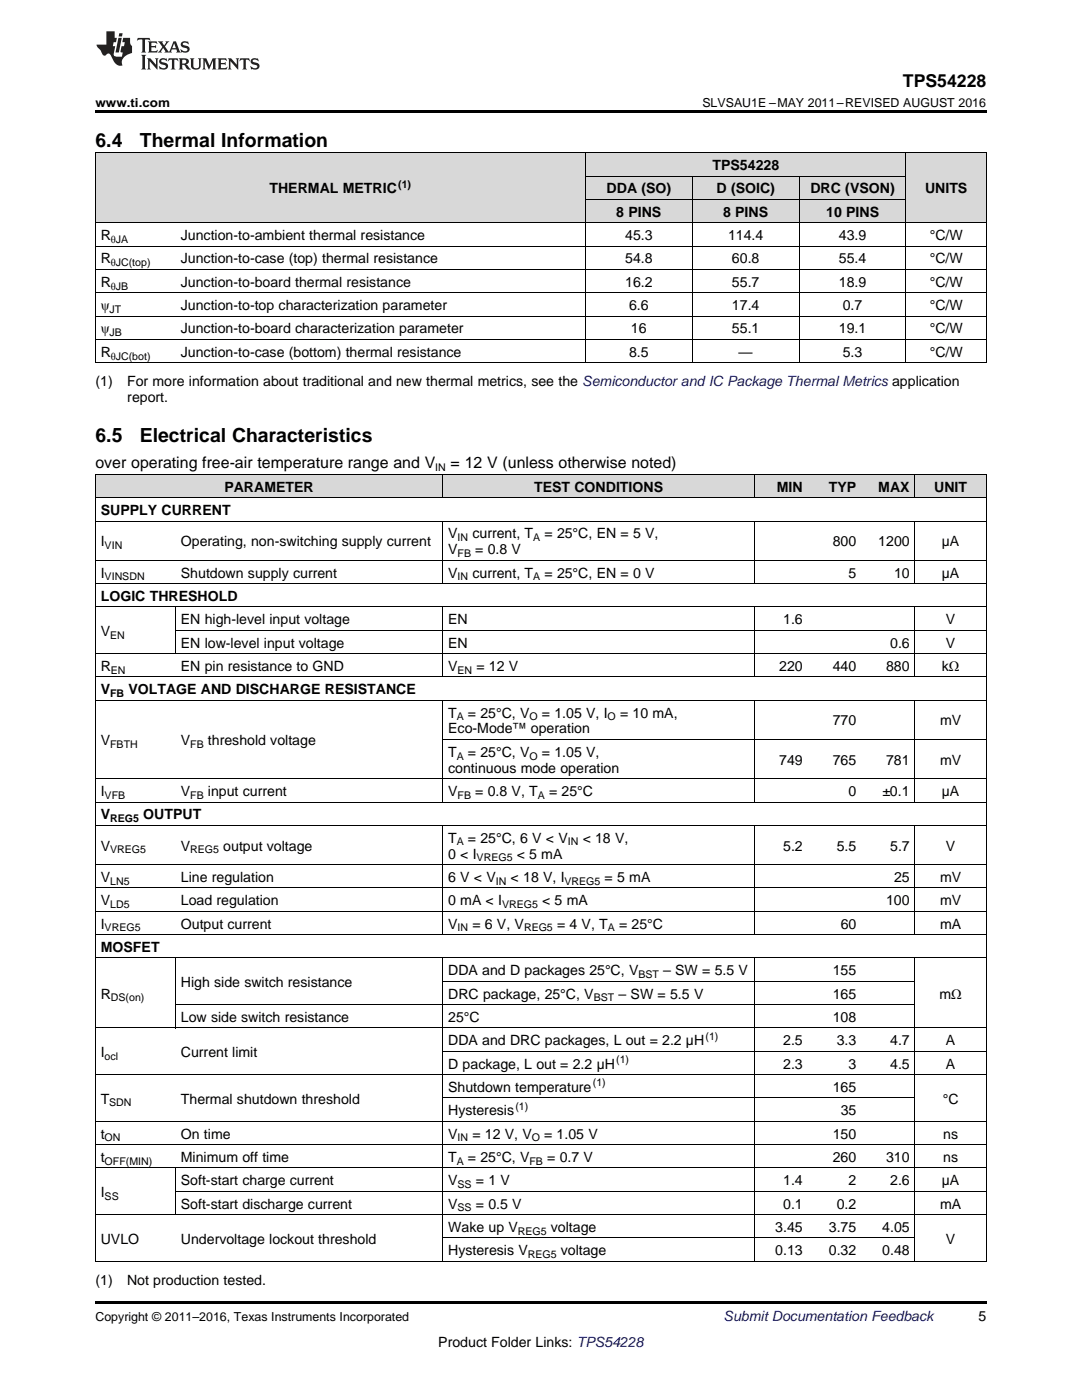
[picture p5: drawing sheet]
<svg xmlns="http://www.w3.org/2000/svg" width="216mm" height="279mm" viewBox="0 0 216 279" stroke-linecap="round" stroke-linejoin="round" font-family="sans-serif">
<defs><g id="words">
<g font-size="3.9">
<text x="19" y="29.3">6.4</text>
<text x="27.9" y="29.3">Thermal Information</text>
<text x="19" y="88.3">6.5</text>
<text x="27.9" y="88.3">Electrical Characteristics</text>
</g>
<text font-size="3.5" x="180.2" y="17.3">TPS54228</text>
<g font-size="3.2">
<text x="19" y="93.5">over operating free-air temperature range and V</text>
<text x="89.9" y="93.5">= 12 V (unless otherwise noted)</text>
</g>
<g font-size="2.8">
<text x="142.2" y="33.9">TPS54228</text>
<text x="53.8" y="38.6">THERMAL METRIC</text>
<text x="121" y="38.6">DDA (SO)</text>
<text x="143" y="38.6">D (SOIC)</text>
<text x="161.7" y="38.6">DRC (VSON)</text>
<text x="184.6" y="38.6">UNITS</text>
<text x="20.1" y="47.9">R</text>
<text x="36.1" y="47.9">Junction-to-ambient thermal resistance</text>
<text x="123" y="43.3">8 PINS</text>
<text x="124.7" y="47.9">45.3</text>
<text x="144.3" y="43.3">8 PINS</text>
<text x="145.3" y="47.9">114.4</text>
<text x="164.9" y="43.3">10 PINS</text>
<text x="167.4" y="47.9">43.9</text>
<text x="185.5" y="47.9">°C/W</text>
<text x="20.1" y="52.6">R</text>
<text x="36.1" y="52.6">Junction-to-case (top) thermal resistance</text>
<text x="124.7" y="52.6">54.8</text>
<text x="146" y="52.6">60.8</text>
<text x="167.4" y="52.6">55.4</text>
<text x="185.5" y="52.6">°C/W</text>
<text x="20.1" y="57.2">R</text>
<text x="36.1" y="57.2">Junction-to-board thermal resistance</text>
<text x="124.7" y="57.2">16.2</text>
<text x="146" y="57.2">55.7</text>
<text x="167.4" y="57.2">18.9</text>
<text x="185.5" y="57.2">°C/W</text>
<text x="20.1" y="61.9">ψ</text>
<text x="36.1" y="61.9">Junction-to-top characterization parameter</text>
<text x="125.5" y="61.9">6.6</text>
<text x="146" y="61.9">17.4</text>
<text x="168.2" y="61.9">0.7</text>
<text x="185.5" y="61.9">°C/W</text>
<text x="20.1" y="66.5">ψ</text>
<text x="20.1" y="71.2">R</text>
<text x="36.1" y="66.5">Junction-to-board characterization parameter</text>
<text x="36.1" y="71.2">Junction-to-case (bottom) thermal resistance</text>
<text x="125.5" y="71.2">8.5</text>
<text x="125.9" y="66.5">16</text>
<text x="146" y="66.5">55.1</text>
<text x="147.4" y="71.2">—</text>
<text x="167.4" y="66.5">19.1</text>
<text x="168.2" y="71.2">5.3</text>
<text x="185.5" y="66.5">°C/W</text>
<text x="185.5" y="71.2">°C/W</text>
<text x="19" y="77">(1)</text>
<text x="25.4" y="77">For more information about traditional and new thermal metrics, see the Semiconductor and IC Package Thermal Metrics application</text>
<text x="25.4" y="80.2">report.</text>
<text x="44.8" y="98.1">PARAMETER</text>
<text x="106.6" y="98.1">TEST CONDITIONS</text>
<text x="155" y="98.1">MIN</text>
<text x="165.4" y="98.1">TYP</text>
<text x="175.3" y="98.1">MAX</text>
<text x="186.4" y="98.1">UNIT</text>
<text x="20.1" y="102.8">SUPPLY CURRENT</text>
<text x="89.4" y="107.4">V</text>
<text x="94.3" y="107.4">current, T</text>
<text x="108.7" y="107.4">= 25°C, EN = 5 V,</text>
<text x="20.1" y="109">I</text>
<text x="36.1" y="109">Operating, non-switching supply current</text>
<text x="89.4" y="110.6">V</text>
<text x="94.8" y="110.6">= 0.8 V</text>
<text x="166.2" y="109">800</text>
<text x="175.3" y="109">1200</text>
<text x="187.9" y="109">µA</text>
<text x="20.1" y="115.3">I</text>
<text x="20.1" y="119.9">LOGIC THRESHOLD</text>
<text x="36.1" y="115.3">Shutdown supply current</text>
<text x="89.4" y="115.3">V</text>
<text x="94.3" y="115.3">current, T</text>
<text x="108.7" y="115.3">= 25°C, EN = 0 V</text>
<text x="169.3" y="115.3">5</text>
<text x="178.4" y="115.3">10</text>
<text x="187.9" y="115.3">µA</text>
<text x="36.1" y="124.6">EN high-level input voltage</text>
<text x="89.4" y="124.6">EN</text>
<text x="156.3" y="124.6">1.6</text>
<text x="188.7" y="124.6">V</text>
<text x="20.1" y="126.9">V</text>
<text x="36.1" y="129.2">EN low-level input voltage</text>
<text x="89.4" y="129.2">EN</text>
<text x="177.6" y="129.2">0.6</text>
<text x="188.7" y="129.2">V</text>
<text x="20.1" y="133.9">R</text>
<text x="36.1" y="133.9">EN pin resistance to GND</text>
<text x="89.4" y="133.9">V</text>
<text x="95.1" y="133.9">= 12 V</text>
<text x="155.5" y="133.9">220</text>
<text x="166.2" y="133.9">440</text>
<text x="176.8" y="133.9">880</text>
<text x="187.9" y="133.9">kΩ</text>
<text x="20.1" y="138.5">V</text>
<text x="25.6" y="138.5">VOLTAGE AND DISCHARGE RESISTANCE</text>
<text x="89.4" y="143.2">T</text>
<text x="93.4" y="143.2">= 25°C, V</text>
<text x="108.1" y="143.2">= 1.05 V, I</text>
<text x="123.7" y="143.2">= 10 mA,</text>
<text x="20.1" y="148.7">V</text>
<text x="36.1" y="148.7">V</text>
<text x="41.5" y="148.7">threshold voltage</text>
<text x="89.4" y="146.4">Eco-Mode™ operation</text>
<text x="166.2" y="144.8">770</text>
<text x="187.6" y="144.8">mV</text>
<text x="89.4" y="151">T</text>
<text x="89.4" y="154.2">continuous mode operation</text>
<text x="93.4" y="151">= 25°C, V</text>
<text x="108.1" y="151">= 1.05 V,</text>
<text x="155.5" y="152.6">749</text>
<text x="166.2" y="152.6">765</text>
<text x="176.8" y="152.6">781</text>
<text x="187.6" y="152.6">mV</text>
<text x="20.1" y="158.9">I</text>
<text x="36.1" y="158.9">V</text>
<text x="41.5" y="158.9">input current</text>
<text x="89.4" y="158.9">V</text>
<text x="94.8" y="158.9">= 0.8 V, T</text>
<text x="109.6" y="158.9">= 25°C</text>
<text x="169.3" y="158.9">0</text>
<text x="176.1" y="158.9">±0.1</text>
<text x="187.9" y="158.9">µA</text>
<text x="20.1" y="163.5">V</text>
<text x="28.6" y="163.5">OUTPUT</text>
<text x="20.1" y="169.8">V</text>
<text x="36.1" y="169.8">V</text>
<text x="44.6" y="169.8">output voltage</text>
<text x="89.4" y="168.2">T</text>
<text x="89.4" y="171.3">0 &lt; I</text>
<text x="93.4" y="168.2">= 25°C, 6 V &lt; V</text>
<text x="103.1" y="171.3">&lt; 5 mA</text>
<text x="116.3" y="168.2">&lt; 18 V,</text>
<text x="156.3" y="169.8">5.2</text>
<text x="167" y="169.8">5.5</text>
<text x="177.6" y="169.8">5.7</text>
<text x="188.7" y="169.8">V</text>
<text x="20.1" y="176">V</text>
<text x="36.1" y="176">Line regulation</text>
<text x="89.4" y="176">6 V &lt; V</text>
<text x="101.9" y="176">&lt; 18 V, I</text>
<text x="120.6" y="176">= 5 mA</text>
<text x="178.4" y="176">25</text>
<text x="187.6" y="176">mV</text>
<text x="20.1" y="180.7">V</text>
<text x="20.1" y="185.3">I</text>
<text x="36.1" y="180.7">Load regulation</text>
<text x="36.1" y="185.3">Output current</text>
<text x="89.4" y="180.7">0 mA &lt; I</text>
<text x="89.4" y="185.3">V</text>
<text x="94.3" y="185.3">= 6 V, V</text>
<text x="108.2" y="180.7">&lt; 5 mA</text>
<text x="111.2" y="185.3">= 4 V, T</text>
<text x="123.5" y="185.3">= 25°C</text>
<text x="167.7" y="185.3">60</text>
<text x="176.8" y="180.7">100</text>
<text x="187.6" y="180.7">mV</text>
<text x="187.6" y="185.3">mA</text>
<text x="20.1" y="190">MOSFET</text>
<text x="36.1" y="197">High side switch resistance</text>
<text x="89.4" y="194.6">DDA and D packages 25°C, V</text>
<text x="132.3" y="194.6">– SW = 5.5 V</text>
<text x="166.2" y="194.6">155</text>
<text x="20.1" y="199.3">R</text>
<text x="36.1" y="203.9">Low side switch resistance</text>
<text x="89.4" y="199.3">DRC package, 25°C, V</text>
<text x="89.4" y="203.9">25°C</text>
<text x="123.4" y="199.3">– SW = 5.5 V</text>
<text x="166.2" y="199.3">165</text>
<text x="166.2" y="203.9">108</text>
<text x="187.5" y="199.3">mΩ</text>
<text x="89.4" y="208.6">DDA and DRC packages, L out = 2.2 µH</text>
<text x="156.3" y="208.6">2.5</text>
<text x="167" y="208.6">3.3</text>
<text x="177.6" y="208.6">4.7</text>
<text x="188.7" y="208.6">A</text>
<text x="20.1" y="210.9">I</text>
<text x="36.1" y="210.9">Current limit</text>
<text x="89.4" y="213.3">D package, L out = 2.2 µH</text>
<text x="156.3" y="213.3">2.3</text>
<text x="169.3" y="213.3">3</text>
<text x="177.6" y="213.3">4.5</text>
<text x="188.7" y="213.3">A</text>
<text x="20.1" y="220.2">T</text>
<text x="36.1" y="220.2">Thermal shutdown threshold</text>
<text x="89.4" y="217.9">Shutdown temperature</text>
<text x="166.2" y="217.9">165</text>
<text x="188.1" y="220.2">°C</text>
<text x="20.1" y="227.2">t</text>
<text x="36.1" y="227.2">On time</text>
<text x="89.4" y="222.6">Hysteresis</text>
<text x="89.4" y="227.2">V</text>
<text x="94.3" y="227.2">= 12 V, V</text>
<text x="108.6" y="227.2">= 1.05 V</text>
<text x="166.2" y="227.2">150</text>
<text x="167.7" y="222.6">35</text>
<text x="188.2" y="227.2">ns</text>
<text x="20.1" y="231.9">t</text>
<text x="36.1" y="231.9">Minimum off time</text>
<text x="89.4" y="231.9">T</text>
<text x="93.4" y="231.9">= 25°C, V</text>
<text x="109.2" y="231.9">= 0.7 V</text>
<text x="166.2" y="231.9">260</text>
<text x="176.8" y="231.9">310</text>
<text x="188.2" y="231.9">ns</text>
<text x="20.1" y="238.9">I</text>
<text x="36.1" y="236.5">Soft-start charge current</text>
<text x="89.4" y="236.5">V</text>
<text x="95" y="236.5">= 1 V</text>
<text x="156.3" y="236.5">1.4</text>
<text x="169.3" y="236.5">2</text>
<text x="177.6" y="236.5">2.6</text>
<text x="187.9" y="236.5">µA</text>
<text x="36.1" y="241.2">Soft-start discharge current</text>
<text x="89.4" y="241.2">V</text>
<text x="89.4" y="245.9">Wake up V</text>
<text x="95" y="241.2">= 0.5 V</text>
<text x="109.9" y="245.9">voltage</text>
<text x="154.7" y="245.9">3.45</text>
<text x="156.3" y="241.2">0.1</text>
<text x="165.4" y="245.9">3.75</text>
<text x="167" y="241.2">0.2</text>
<text x="176" y="245.9">4.05</text>
<text x="187.6" y="241.2">mA</text>
<text x="20.1" y="248.2">UVLO</text>
<text x="36.1" y="248.2">Undervoltage lockout threshold</text>
<text x="89.4" y="250.5">Hysteresis V</text>
<text x="111.9" y="250.5">voltage</text>
<text x="154.7" y="250.5">0.13</text>
<text x="165.4" y="250.5">0.32</text>
<text x="176" y="250.5">0.48</text>
<text x="188.7" y="248.2">V</text>
<text x="19" y="256.4">(1)</text>
<text x="25.4" y="256.4">Not production tested.</text>
<text x="195.3" y="263.6">5</text>
<text x="87.5" y="268.9">Product Folder Links: TPS54228</text>
</g>
<text font-size="2.8" fill="#0000c8" x="144.4" y="263.6">Submit Documentation Feedback</text>
<g font-size="2.5">
<text x="19" y="21.4">www.ti.com</text>
<text x="140.2" y="21.4">SLVSAU1E –MAY 2011–REVISED AUGUST 2016</text>
<text x="19" y="263.6">Copyright © 2011–2016, Texas Instruments Incorporated</text>
</g>
<g font-size="2.1">
<text x="79.5" y="37.5">(1)</text>
<text x="22.1" y="48.5">θJA</text>
<text x="22.1" y="53.1">θJC(top)</text>
<text x="22.1" y="57.8">θJB</text>
<text x="21.9" y="62.4">JT</text>
<text x="21.9" y="67.1">JB</text>
<text x="22.1" y="71.8">θJC(bot)</text>
<text x="86.9" y="94.1">IN</text>
<text x="91.3" y="108">IN</text>
<text x="106.4" y="108">A</text>
<text x="20.9" y="109.6">VIN</text>
<text x="91.3" y="111.2">FB</text>
<text x="20.9" y="115.8">VINSDN</text>
<text x="91.3" y="115.8">IN</text>
<text x="106.4" y="115.8">A</text>
<text x="22" y="127.5">EN</text>
<text x="22.1" y="134.4">EN</text>
<text x="91.3" y="134.4">EN</text>
<text x="22" y="139.1">FB</text>
<text x="91.1" y="143.8">A</text>
<text x="105.7" y="143.8">O</text>
<text x="121.2" y="143.8">O</text>
<text x="22" y="149.3">FBTH</text>
<text x="38" y="149.3">FB</text>
<text x="91.1" y="151.6">A</text>
<text x="105.7" y="151.6">O</text>
<text x="20.9" y="159.4">VFB</text>
<text x="38" y="159.4">FB</text>
<text x="91.3" y="159.4">FB</text>
<text x="107.3" y="159.4">A</text>
<text x="22" y="164.1">REG5</text>
<text x="22" y="170.3">VREG5</text>
<text x="38" y="170.3">REG5</text>
<text x="91.1" y="168.7">A</text>
<text x="95.1" y="171.9">VREG5</text>
<text x="113.3" y="168.7">IN</text>
<text x="22" y="176.6">LN5</text>
<text x="98.9" y="176.6">IN</text>
<text x="112.6" y="176.6">VREG5</text>
<text x="20.9" y="185.9">VREG5</text>
<text x="22" y="181.2">LD5</text>
<text x="91.3" y="185.9">IN</text>
<text x="100.2" y="181.2">VREG5</text>
<text x="104.6" y="185.9">REG5</text>
<text x="121.3" y="185.9">A</text>
<text x="127.4" y="195.2">BST</text>
<text x="22.1" y="199.8">DS(on)</text>
<text x="118.5" y="199.8">BST</text>
<text x="140.8" y="207.5">(1)</text>
<text x="20.9" y="211.5">ocl</text>
<text x="122.9" y="212.1">(1)</text>
<text x="21.8" y="220.8">SDN</text>
<text x="102.8" y="221.4">(1)</text>
<text x="118.3" y="216.8">(1)</text>
<text x="20.9" y="227.8">ON</text>
<text x="91.3" y="227.8">IN</text>
<text x="106.1" y="227.8">O</text>
<text x="20.9" y="232.4">OFF(MIN)</text>
<text x="91.1" y="232.4">A</text>
<text x="105.7" y="232.4">FB</text>
<text x="20.9" y="239.4">SS</text>
<text x="91.3" y="237.1">SS</text>
<text x="91.3" y="241.8">SS</text>
<text x="103.3" y="246.4">REG5</text>
<text x="105.3" y="251.1">REG5</text>
</g>
</g></defs>
<g fill="#d8d8d8">
<path d="M19 94.7h16v4.7h-16z"/>
<path d="M35 94.7h53.4v4.7h-53.4z"/>
<path d="M88.4 94.7h62.2v4.7h-62.2z"/>
<path d="M150.6 94.7h10.7v4.7h-10.7z"/>
<path d="M161.3 94.7h10.6v4.7h-10.6z"/>
<path d="M171.9 94.7h10.7v4.7h-10.7z"/>
<path d="M182.6 94.7h14.2v4.7h-14.2z"/>
<path d="M19 30.6h16v13.9h-16z"/>
<path d="M35 30.6h81.8v13.9h-81.8z"/>
<path d="M180.8 30.6h16v13.9h-16z"/>
<path d="M116.8 39.9h21.3v4.6h-21.3z"/>
<path d="M138.1 39.9h21.4v4.6h-21.4z"/>
<path d="M159.5 39.9h21.3v4.6h-21.3z"/>
<path d="M116.8 35.2h21.3v4.7h-21.3z"/>
<path d="M138.1 35.2h21.4v4.7h-21.4z"/>
<path d="M159.5 35.2h21.3v4.7h-21.3z"/>
<path d="M116.8 30.6h21.3v4.6h-21.3z"/>
<path d="M138.1 30.6h21.4v4.6h-21.4z"/>
<path d="M159.5 30.6h21.3v4.6h-21.3z"/>
</g>
<g fill="#000">
<path d="M19 22h177.8v.5h-177.8zM19 72.4l.2 .1zM116.7 72.4l.1 .1zM138 72.4l.1 .1zM159.4 72.4l.1 .1zM180.7 72.4l.1 .1zM196.7 72.4l.1 .1zM19 251.7l.2 .1zM88.3 251.7l.1 .1zM150.5 251.7l.1 .1zM161.2 251.7l.1 .1zM171.8 251.7l.1 .1z"/>
<path d="M182.5 251.7l.1 .1zM196.7 251.7l.1 .1zM19 259.7h177.8v.5h-177.8z"/>
</g>
<g fill="none" stroke="#000" stroke-width=".2">
<path d="M19 30.5h177.8M19.1 30.5v42M116.8 30.5v42M116.8 39.8h64M116.8 35.2h64M138.1 35.2v37.3M159.4 35.2v37.3M180.8 30.5v42M196.8 30.5v42M19 58.4h177.8M19 53.8h177.8M19 49.1h177.8"/>
<path d="M19 44.5h177.8M19 72.4h177.8M19 67.8h177.8M19 63.1h177.8M19 94.7h177.8v157.1M19 99.3h177.8M19.1 94.7v157.1M88.3 94.7v4.7M150.5 94.7v4.7M182.5 94.7v4.7M19 116.5h177.8M19 111.8h177.8"/>
<path d="M19 104h177.8M88.3 104v12.5M150.5 104v12.5M182.5 104v12.5M19 139.8h177.8M19 135.1h177.8M19 130.4h177.8M19 121.1h177.8M35 121.1v9.4M35 125.8h161.8M88.3 121.1v14M88.3 139.8v20.3"/>
<path d="M150.5 121.1v14M150.5 139.8v20.3M182.5 121.1v14M182.5 139.8v20.3M19 155.4h177.8M88.4 147.6h108.4M19 177.2h177.8M19 172.6h177.8M19 164.7h177.8M19 160.1h177.8M88.3 164.7v21.9M150.5 164.7v21.9"/>
<path d="M182.5 164.7v21.9M19 191.2h177.8M19 186.5h177.8M19 181.9h177.8M35 191.2v14M88.3 191.2v60.6M88.4 195.8h94.2M150.5 191.2v60.6M182.5 191.2v60.6M19 214.5h177.8M19 205.2h177.8M35 200.5h147.6"/>
<path d="M88.4 219.1h94.2M88.4 209.8h108.4M19 233.1h177.8M19 228.4h177.8M19 223.8h177.8M35 233.1v9.4M35 237.8h161.8M19 251.7h177.8M19 242.4h177.8M88.4 247.1h94.2"/>
</g>
<g fill="#231f20">
<path d="M27.5 7.6l-.1 .5 .4-.2h.6v.1v2.1l-.2 .4h1l-.3-.4v-2.1l.1-.1h.5l.5 .2-.2-.5zM29.5 8.3l.2 .3v1.5l-.2 .4h1.8l.2-.6a1.04 1.04 0 0 1-1.3 .2v-.7h.6l.3 .2v-.6l-.3 .2h-.6v-.6l.8-.1 .4 .3-.2-.5zM31.5 8.3l.9 1.1-.9 1.1h.8l-.2-.2 .5-.7 .4 .7-.2 .2h1.5l-.1-.2 .1-.4h.9l.1 .4-.2 .2h1l-.3-.3-.7-1.9h-.5l-.9 2-.8-1 .9-1h-.8l.1 .3-.3 .5-.4-.6 .2-.2zM34.7 8.6l.4 1h-.7zM36.3 8.4a.63 .63 0 0 0-.2 .7 .63 .63 0 0 0 .6 .4l.6 .2 .1 .2a.75 .75 0 0 1-.7 .4 .75 .75 0 0 1-.6-.5l.1 .7 .1-.1a1.11 1.11 0 0 0 1.5-.6 1.13 1.13 0 0 0-1.2-.8l-.1-.4a1.04 1.04 0 0 1 1.2 .2l-.2-.5-.1 .1-.5-.2zM28.2 10.9l.2 .4v2.2l-.2 .4h1l-.3-.4v-2.2l.3-.4zM29.3 11.6l.3 .4v1.5l-.3 .4h.8l-.2-.4v-1.3l1.5 1.7v-1.9l.2-.4h-.7l.2 .4v.9l-1.1-1.3zM32 11.8a.62 .62 0 0 0-.2 .7 .62 .62 0 0 0 .6 .4l.6 .1 .1 .3a.76 .76 0 0 1-.7 .3 .76 .76 0 0 1-.6-.4l.1 .7 .1-.1a1.11 1.11 0 0 0 1.5-.6 1.13 1.13 0 0 0-1.2-.8l-.1-.4a1.04 1.04 0 0 1 1.2 .2l-.2-.6-.1 .1-.5-.1zM33.7 11.6l-.2 .6a.61 .61 0 0 1 .8-.3v1.6l-.2 .4h.9l-.2-.4v-1.6a.63 .63 0 0 1 .8 .3l-.2-.6zM35.6 11.6l.3 .4v1.5l-.3 .4h1l-.2-.2v-.8l.5 .2a.76 .76 0 0 0 1.2 .7l-1-1a.58 .58 0 0 0 .6-.5 .58 .58 0 0 0-.5-.6zM36.4 11.9h.1a.45 .45 0 0 1 .5 .1 .45 .45 0 0 1 .1 .5l-.7 .2zM37.9 11.6l.2 .2a2.17 2.17 0 0 0 .3 1.9 .99 .99 0 0 0 1.6-.6v-1.1l.2-.4h-.7l.2 .2a1.92 1.92 0 0 1-.2 1.8 .6 .6 0 0 1-.9-.5v-1.1l.2-.4zM40.4 11.6l.2 .4v1.5l-.2 .4h.7l-.2-.4v-1.4l.8 1.8 .8-1.8v1.4l-.2 .4h.9l-.2-.4v-1.5l.2-.4h-.8l-.6 1.5-.6-1.5zM43.4 11.6l.2 .4v1.5l-.2 .4h1.8l.2-.6a1.04 1.04 0 0 1-1.3 .1v-.6h.5l.4 .2v-.6l-.4 .2h-.5v-.7h.8l.3 .3-.1-.6zM45.5 11.6l.2 .4v1.5l-.2 .4h.7l-.2-.4v-1.3l1.5 1.7v-1.9l.2-.4h-.7l.2 .4v.9l-1.1-1.3zM47.9 11.6l-.1 .6a.61 .61 0 0 1 .8-.3v1.6l-.3 .4h1l-.3-.4 .1-1.6a.63 .63 0 0 1 .7 .3l-.1-.6zM50.2 11.8a.62 .62 0 0 0-.2 .7 .62 .62 0 0 0 .6 .4l.6 .1 .2 .3a.76 .76 0 0 1-.8 .3 .76 .76 0 0 1-.6-.4l.1 .7 .2-.1a1.11 1.11 0 0 0 1.5-.6 1.13 1.13 0 0 0-1.3-.8l-.1-.4a1.04 1.04 0 0 1 1.2 .2l-.1-.6-.2 .1-.5-.1z"/>
<path d="M21.2 6.3v2.6h-1.9l.1 .4 .7 .9a.91 .91 0 0 0 1 .8 .56 .56 0 0 1 .5-.3 .56 .56 0 0 1 .5 .3l.4 .8a1.53 1.53 0 0 0 1.9 1.2 1.54 1.54 0 0 1 1-2.1l.9-.3v-1.4a1.52 1.52 0 0 1-.3-1.6h-1.4l-.2 .8h.5l-.2 .8h-.4l-.2 1v.2l.4 .1-.2 .8a1.93 1.93 0 0 1-1.6-.3l.3-1.8h-.5l.2-.8h.4l.2-.8h-.4v-1.3zM23.6 7.6l-.6 2.9h.7l.6-2.9zM23.8 6.6l-.1 .7h.6l.2-.7z"/>
</g>
<use href="#words"/>
</svg>
